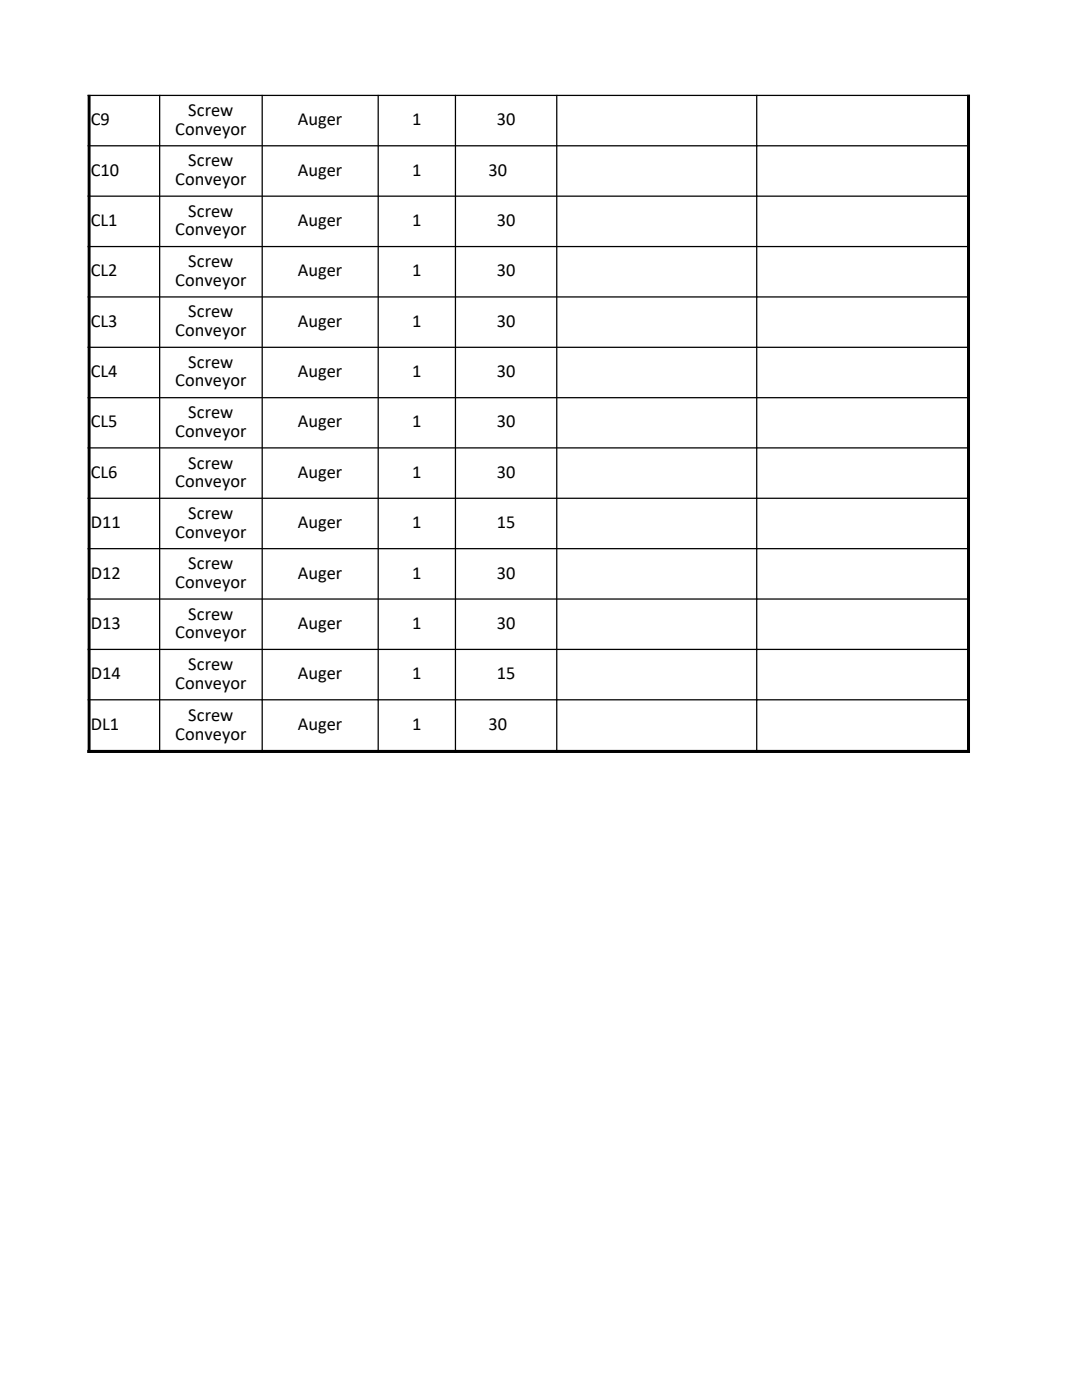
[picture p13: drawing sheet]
<svg xmlns="http://www.w3.org/2000/svg" width="216mm" height="279mm" viewBox="0 0 216 279" stroke-linecap="round" stroke-linejoin="round" font-family="sans-serif">
<defs><g id="words">
<g font-size="3.7">
<text x="37.6" y="23.1">Screw</text>
<text x="18.1" y="25">C9</text>
<text x="35" y="26.9">Conveyor</text>
<text x="59.4" y="25">Auger</text>
<text x="82.2" y="25">1</text>
<text x="99.1" y="25">30</text>
<text x="18.1" y="35.1">C10</text>
<text x="37.6" y="33.2">Screw</text>
<text x="59.4" y="35.1">Auger</text>
<text x="82.2" y="35.1">1</text>
<text x="97.4" y="35.1">30</text>
<text x="35" y="36.9">Conveyor</text>
<text x="18.1" y="45.1">CL1</text>
<text x="35" y="47">Conveyor</text>
<text x="37.6" y="43.2">Screw</text>
<text x="59.4" y="45.1">Auger</text>
<text x="82.2" y="45.1">1</text>
<text x="99.1" y="45.1">30</text>
<text x="37.6" y="53.3">Screw</text>
<text x="18.1" y="55.1">CL2</text>
<text x="35" y="57">Conveyor</text>
<text x="59.4" y="55.1">Auger</text>
<text x="82.2" y="55.1">1</text>
<text x="99.1" y="55.1">30</text>
<text x="18.1" y="65.2">CL3</text>
<text x="37.6" y="63.3">Screw</text>
<text x="59.4" y="65.2">Auger</text>
<text x="82.2" y="65.2">1</text>
<text x="99.1" y="65.2">30</text>
<text x="35" y="67.1">Conveyor</text>
<text x="18.1" y="75.2">CL4</text>
<text x="35" y="77.1">Conveyor</text>
<text x="37.6" y="73.4">Screw</text>
<text x="59.4" y="75.2">Auger</text>
<text x="82.2" y="75.2">1</text>
<text x="99.1" y="75.2">30</text>
<text x="37.6" y="83.5">Screw</text>
<text x="18.1" y="85.3">CL5</text>
<text x="35" y="87.2">Conveyor</text>
<text x="59.4" y="85.3">Auger</text>
<text x="82.2" y="85.3">1</text>
<text x="99.1" y="85.3">30</text>
<text x="18.1" y="95.3">CL6</text>
<text x="37.6" y="93.5">Screw</text>
<text x="59.4" y="95.3">Auger</text>
<text x="82.2" y="95.3">1</text>
<text x="99.1" y="95.3">30</text>
<text x="35" y="97.2">Conveyor</text>
<text x="18.1" y="105.4">D11</text>
<text x="35" y="107.3">Conveyor</text>
<text x="37.6" y="103.5">Screw</text>
<text x="59.4" y="105.4">Auger</text>
<text x="82.2" y="105.4">1</text>
<text x="99.1" y="105.4">15</text>
<text x="37.6" y="113.6">Screw</text>
<text x="18.1" y="115.5">D12</text>
<text x="35" y="117.3">Conveyor</text>
<text x="59.4" y="115.5">Auger</text>
<text x="82.2" y="115.5">1</text>
<text x="99.1" y="115.5">30</text>
<text x="18.1" y="125.5">D13</text>
<text x="37.6" y="123.6">Screw</text>
<text x="59.4" y="125.5">Auger</text>
<text x="82.2" y="125.5">1</text>
<text x="99.1" y="125.5">30</text>
<text x="35" y="127.4">Conveyor</text>
<text x="18.1" y="135.6">D14</text>
<text x="35" y="137.4">Conveyor</text>
<text x="37.6" y="133.7">Screw</text>
<text x="59.4" y="135.6">Auger</text>
<text x="82.2" y="135.6">1</text>
<text x="99.1" y="135.6">15</text>
<text x="37.6" y="143.9">Screw</text>
<text x="18.1" y="145.7">DL1</text>
<text x="35" y="147.6">Conveyor</text>
<text x="59.4" y="145.7">Auger</text>
<text x="82.2" y="145.7">1</text>
<text x="97.4" y="145.7">30</text>
</g>
</g></defs>
<g fill="none" stroke="#000" stroke-width=".25">
<path d="M17.5 19h176M31.9 18.9v131.3M52.3 18.9v131.3M75.5 18.9v131.3M90.9 18.9v131.3M111.1 18.9v131.3M151 18.9v131.3M17.5 29.1h176M17.5 39.1h176M17.5 49.2h176M17.5 59.3h176M17.5 69.3h176"/>
<path d="M17.5 79.4h176M17.5 89.4h176M17.5 99.4h176M17.5 109.5h176M17.5 119.5h176M17.5 129.6h176M17.5 139.7h176"/>
</g>
<path d="M17.8 18.9v131.3M193.3 18.9v131.3M17.5 150h176" fill="none" stroke="#000" stroke-width=".59"/>
<use href="#words"/>
</svg>
